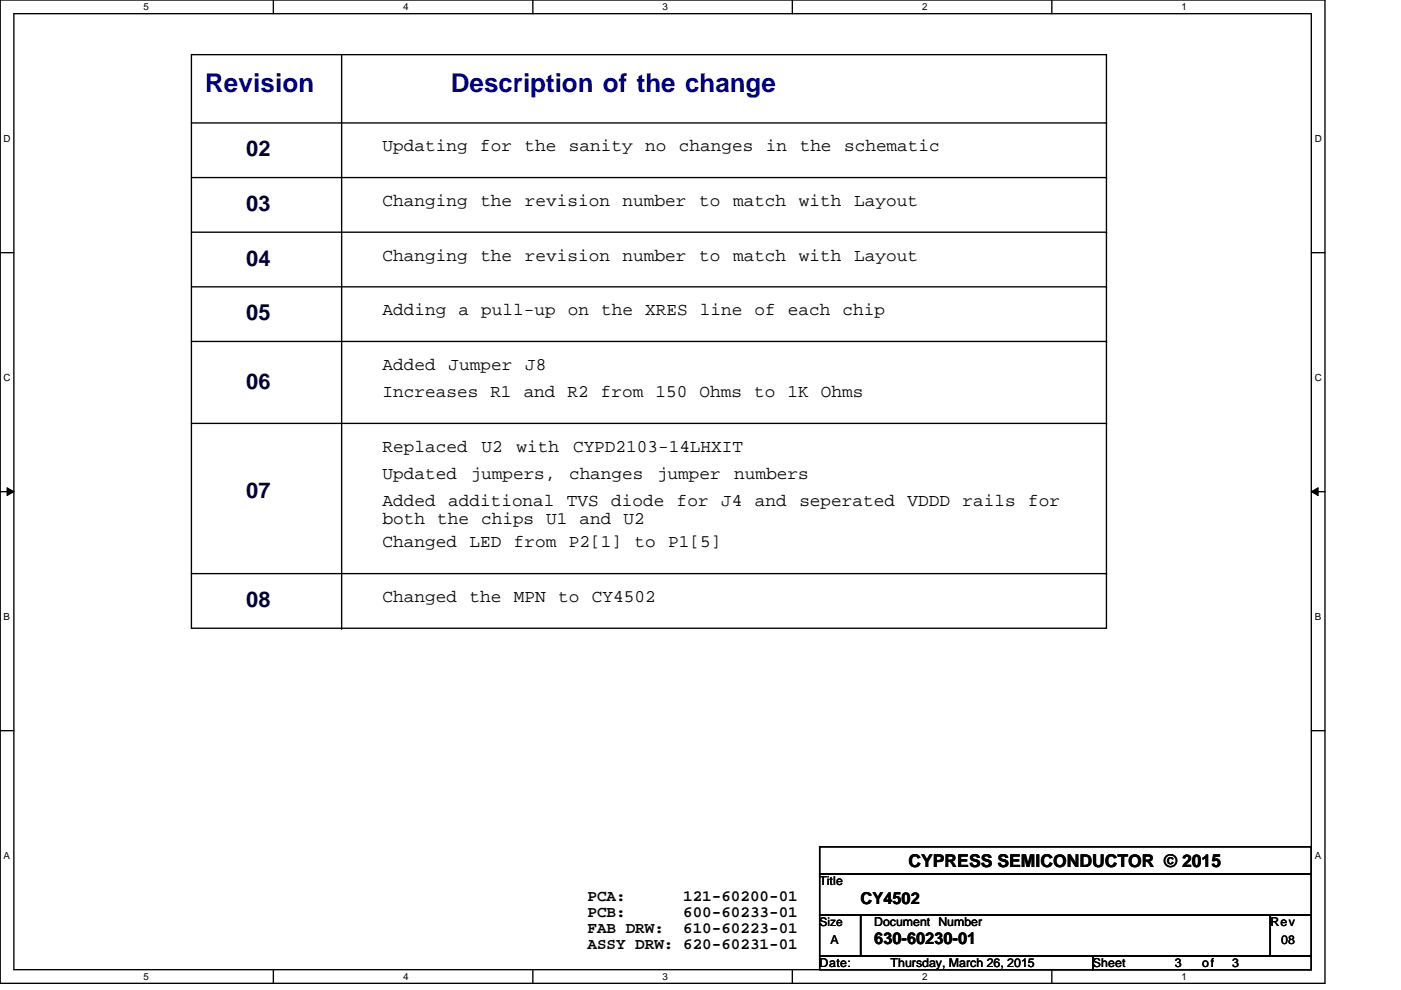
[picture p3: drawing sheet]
<svg xmlns="http://www.w3.org/2000/svg" width="297mm" height="210mm" viewBox="0 0 297 210" stroke-linecap="round" stroke-linejoin="round" font-family="sans-serif">
<defs><g id="words">
<g font-size="5.5" fill="#000080">
<text x="43.5" y="19.5">Revision</text>
<text x="95.6" y="19.5">Description of the change</text>
</g>
<g font-size="4.6" fill="#000040">
<text x="52.2" y="33.2">02</text>
<text x="52.2" y="44.7">03</text>
<text x="52.2" y="56.3">04</text>
<text x="52.2" y="67.9">05</text>
<text x="52.2" y="82.4">06</text>
<text x="52.2" y="105.5">07</text>
<text x="52.2" y="128.7">08</text>
</g>
<g font-size="3.8">
<text x="81.1" y="32.1">Updating</text>
<text x="101.8" y="32.1">for</text>
<text x="111.2" y="32.1">the</text>
<text x="120.6" y="32.1">sanity</text>
<text x="136.8" y="32.1">no</text>
<text x="144" y="32.1">changes</text>
<text x="162.4" y="32.1">in</text>
<text x="169.6" y="32.1">the</text>
<text x="179" y="32.1">schematic</text>
<text x="81.1" y="43.7">Changing</text>
<text x="101.8" y="43.7">the</text>
<text x="111.3" y="43.7">revision</text>
<text x="132" y="43.7">number</text>
<text x="148.2" y="43.7">to</text>
<text x="155.4" y="43.7">match</text>
<text x="169.4" y="43.7">with</text>
<text x="181.1" y="43.7">Layout</text>
<text x="81.1" y="55.3">Changing</text>
<text x="101.8" y="55.3">the</text>
<text x="111.3" y="55.3">revision</text>
<text x="132" y="55.3">number</text>
<text x="148.2" y="55.3">to</text>
<text x="155.4" y="55.3">match</text>
<text x="169.4" y="55.3">with</text>
<text x="181.1" y="55.3">Layout</text>
<text x="81.1" y="66.8">Adding a pull-up on the XRES line of each chip</text>
<text x="81.1" y="78.4">Added</text>
<text x="95.1" y="78.4">Jumper</text>
<text x="111.4" y="78.4">J8</text>
<text x="81.1" y="84.2">Increases R1 and R2 from 150 Ohms to 1K Ohms</text>
<text x="81.1" y="95.8">Replaced</text>
<text x="102.1" y="95.8">U2</text>
<text x="109.5" y="95.8">with</text>
<text x="121.5" y="95.8">CYPD2103-14LHXIT</text>
<text x="81.1" y="101.6">Updated</text>
<text x="99.8" y="101.6">jumpers,</text>
<text x="120.7" y="101.6">changes</text>
<text x="139.3" y="101.6">jumper</text>
<text x="155.7" y="101.6">numbers</text>
<text x="81.1" y="107.4">Added</text>
<text x="95" y="107.4">additional</text>
<text x="120.2" y="107.4">TVS</text>
<text x="129.6" y="107.4">diode</text>
<text x="143.5" y="107.4">for</text>
<text x="152.9" y="107.4">J4</text>
<text x="160.1" y="107.4">and</text>
<text x="169.5" y="107.4">seperated</text>
<text x="192.4" y="107.4">VDDD</text>
<text x="204.1" y="107.4">rails</text>
<text x="218" y="107.4">for</text>
<text x="81.1" y="111.1">both the chips U1 and U2</text>
<text x="81.1" y="116.1">Changed</text>
<text x="99.5" y="116.1">LED</text>
<text x="108.9" y="116.1">from</text>
<text x="120.6" y="116.1">P2[1]</text>
<text x="134.5" y="116.1">to</text>
<text x="141.7" y="116.1">P1[5]</text>
<text x="81.1" y="127.6">Changed</text>
<text x="99.5" y="127.6">the</text>
<text x="108.9" y="127.6">MPN</text>
<text x="118.4" y="127.6">to</text>
<text x="125.5" y="127.6">CY4502</text>
</g>
<text font-size="3.7" x="192.6" y="183.8">CYPRESS SEMICONDUCTOR © 2015</text>
<g font-size="3.5">
<text x="182.5" y="191.7">CY4502</text>
<text x="185.4" y="200.1">630-60230-01</text>
</g>
<g font-size="3.4">
<text x="124.6" y="191">PCA:</text>
<text x="144.8" y="191">121-60200-01</text>
<text x="124.6" y="194.4">PCB:</text>
<text x="124.6" y="197.8">FAB DRW:</text>
<text x="144.8" y="194.4">600-60233-01</text>
<text x="144.8" y="197.8">610-60223-01</text>
<text x="124.6" y="201.2">ASSY DRW: 620-60231-01</text>
</g>
<g font-size="2.6">
<text x="173.8" y="187.7">Title</text>
<text x="185.4" y="196.4">Document Number</text>
<text x="269.3" y="196.4">Rev</text>
<text x="176.1" y="200.1">A</text>
<text x="271.7" y="200.1">08</text>
<text x="173.8" y="205.1">Date:</text>
<text x="188.8" y="205.1">Thursday, March 26, 2015</text>
<text x="231.7" y="205.1">Sheet</text>
<text x="249.1" y="205.1">3</text>
<text x="254.9" y="205.1">of</text>
<text x="261.2" y="205.1">3</text>
</g>
<text font-size="2.5" x="173.8" y="196.3">Size</text>
<g font-size="2.1">
<text x="30.4" y="2.2">5</text>
<text x="85.5" y="2.2">4</text>
<text x="140.5" y="2.2">3</text>
<text x="195.5" y="2.2">2</text>
<text x="250.5" y="2.2">1</text>
<text x=".8" y="30.1">D</text>
<text x="278.7" y="30.1">D</text>
<text x=".8" y="80.8">C</text>
<text x="278.7" y="80.8">C</text>
<text x=".8" y="131.5">B</text>
<text x="278.7" y="131.5">B</text>
<text x=".8" y="182.1">A</text>
<text x="278.7" y="182.1">A</text>
<text x="30.4" y="207.8">5</text>
<text x="85.5" y="207.8">4</text>
<text x="140.5" y="207.8">3</text>
<text x="195.5" y="207.8">2</text>
<text x="250.5" y="207.8">1</text>
</g>
</g></defs>
<path d="M0 0h280.9v208.5h-280.9zM2.9 2.9h275.1v202.7h-275.1z" fill="none" stroke="#000" stroke-width=".29"/>
<g fill="#fff">
<path d="M30.4 .3h1.2v2.3h-1.2z"/>
<path d="M30.4 205.9h1.2v2.3h-1.2z"/>
</g>
<path d="M58 0v2.9M58 205.6v2.9" fill="none" stroke="#000" stroke-width=".29"/>
<g fill="#fff">
<path d="M85.5 .3h1.1v2.3h-1.1z"/>
<path d="M85.5 205.9h1.1v2.3h-1.1z"/>
</g>
<path d="M113 0v2.9M113 205.6v2.9" fill="none" stroke="#000" stroke-width=".29"/>
<g fill="#fff">
<path d="M140.5 .3h1.1v2.3h-1.1z"/>
<path d="M140.5 205.9h1.1v2.3h-1.1z"/>
</g>
<path d="M168 0v2.9M168 205.6v2.9" fill="none" stroke="#000" stroke-width=".29"/>
<g fill="#fff">
<path d="M195.5 .3h1.2v2.3h-1.2z"/>
<path d="M195.5 205.9h1.2v2.3h-1.2z"/>
</g>
<path d="M223 0v2.9M223 205.6v2.9" fill="none" stroke="#000" stroke-width=".29"/>
<g fill="#fff">
<path d="M250.5 .3h1.2v2.3h-1.2z"/>
<path d="M250.5 205.9h1.2v2.3h-1.2z"/>
<path d="M.8 28.2h1.5v2.4h-1.5z"/>
<path d="M278.7 28.2h1.5v2.4h-1.5z"/>
<path d="M.8 78.9h1.5v2.3h-1.5z"/>
<path d="M278.7 78.9h1.5v2.3h-1.5z"/>
</g>
<path d="M0 53.6h2.9M278 53.6h2.9" fill="none" stroke="#000" stroke-width=".29"/>
<g fill="#fff">
<path d="M.8 129.6h1.4v2.3h-1.4z"/>
<path d="M278.7 129.6h1.4v2.3h-1.4z"/>
</g>
<path d="M0 104.2h2.9M278 104.2h2.9" fill="none" stroke="#000" stroke-width=".29"/>
<path d="M1.5 103.4l1.4 .8-1.4 .9zM278 104.2l1.5-.8v1.7z" fill="#000"/>
<path d="M1.5 103.4l1.4 .8-1.4 .9zM278 104.2l1.5-.8v1.7z" fill="none" stroke="#000" stroke-width=".21"/>
<g fill="#fff">
<path d="M.8 180.3h1.4v2.3h-1.4z"/>
<path d="M278.7 180.3h1.4v2.3h-1.4z"/>
</g>
<g fill="none" stroke="#000" stroke-width=".29">
<path d="M40.6 11.6h194v121.6h-194zM72.4 11.6v121.6M40.6 37.6h194M40.6 26.1h194M234.6 37.6h.1M234.6 26.1h.1M40.6 49.2h194M234.6 49.2h.1M40.6 60.8h194M40.6 72.4h194M234.6 60.8h.1M234.6 72.4h.1"/>
<path d="M40.6 89.8h194M234.6 89.8h.1M40.6 121.6h194M72.4 133.2h.1M234.6 121.6h.1M0 154.9h2.9M278 154.9h2.9M173.8 179.5h104.2v5.8h-104.2zM173.8 185.3h104.2v8.7h-104.2zM173.8 194h8.7v8.7h-8.7zM182.5 194h86.8v8.7h-86.8zM269.3 194h8.7v8.7h-8.7z"/>
<path d="M173.8 202.7h57.9v2.9h-57.9zM231.7 202.7h46.3v2.9h-46.3z"/>
</g>
<use href="#words"/>
</svg>
